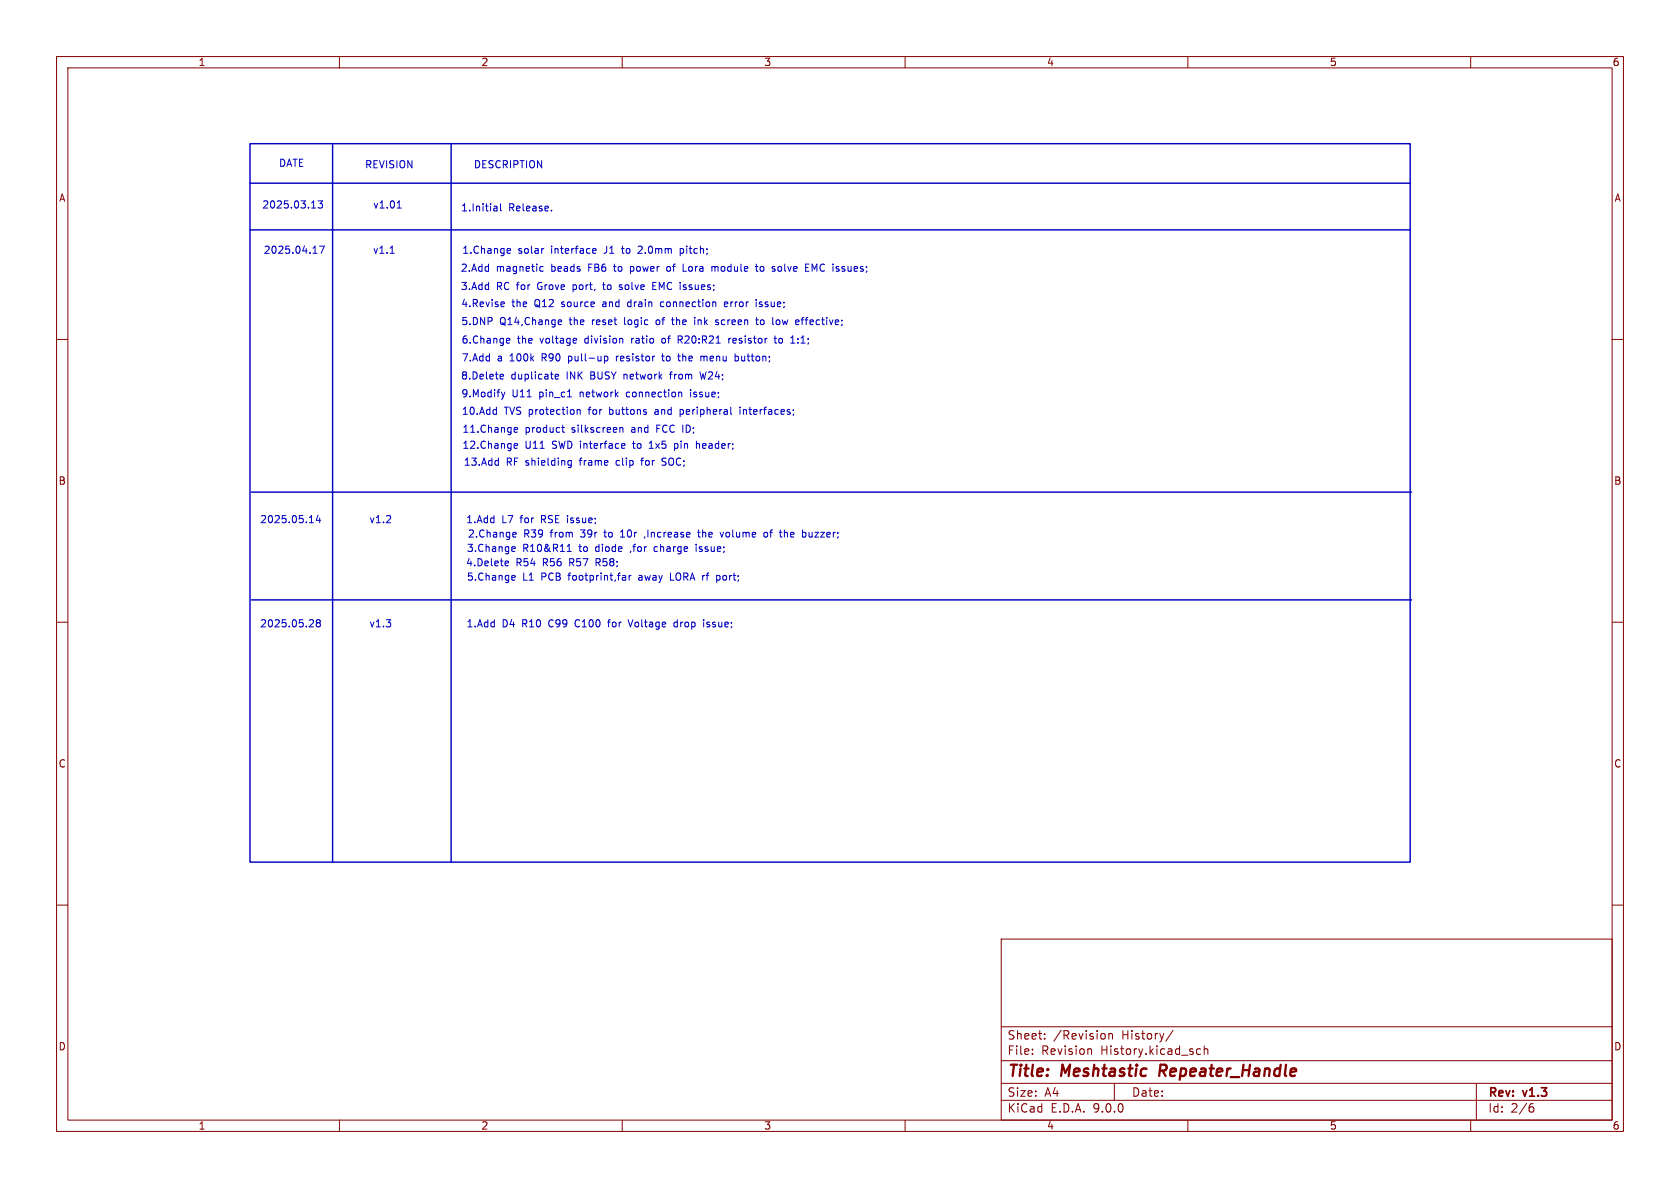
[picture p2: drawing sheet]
<svg xmlns="http://www.w3.org/2000/svg" width="297mm" height="210mm" viewBox="0 0 297 210" stroke-linecap="round" stroke-linejoin="round" font-family="sans-serif">
<defs><g id="words">
<g font-size="2.8" fill="#840000">
<text x="178" y="190.9">Title:</text>
<text x="187.7" y="190.9">Meshtastic</text>
<text x="205.8" y="190.9">Repeater_Handle</text>
</g>
<g font-size="2.1" fill="#840000">
<text x="178" y="184">Sheet:</text>
<text x="186.2" y="184">/Revision</text>
<text x="198.4" y="184">History/</text>
<text x="178" y="186.7">File:</text>
<text x="184.1" y="186.7">Revision</text>
<text x="194.7" y="186.7">History.kicad_sch</text>
<text x="178" y="196.9">KiCad</text>
<text x="178" y="194.1">Size:</text>
<text x="184.7" y="194.1">A4</text>
<text x="185.7" y="196.9">E.D.A.</text>
<text x="193.3" y="196.9">9.0.0</text>
<text x="200" y="194.1">Date:</text>
<text x="263" y="194.3">Rev:</text>
<text x="263" y="196.9">Id:</text>
<text x="267.1" y="196.9">2/6</text>
<text x="269.4" y="194.3">v1.3</text>
</g>
<g font-size="1.8" fill="#840000">
<text x="35" y="11.9">1</text>
<text x="85" y="11.9">2</text>
<text x="135" y="11.9">3</text>
<text x="185" y="11.9">4</text>
<text x="235" y="11.9">5</text>
<text x="285" y="11.9">6</text>
<text x="10.3" y="35.9">A</text>
<text x="285.3" y="35.9">A</text>
<text x="10.3" y="85.9">B</text>
<text x="285.3" y="85.9">B</text>
<text x="10.3" y="135.9">C</text>
<text x="285.3" y="135.9">C</text>
<text x="10.3" y="185.9">D</text>
<text x="285.3" y="185.9">D</text>
<text x="35" y="199.9">1</text>
<text x="85" y="199.9">2</text>
<text x="135" y="199.9">3</text>
<text x="185" y="199.9">4</text>
<text x="235" y="199.9">5</text>
<text x="285" y="199.9">6</text>
</g>
<g font-size="1.8" fill="#0000c2">
<text x="49.2" y="29.7">DATE</text>
<text x="64.4" y="30">REVISION</text>
<text x="83.7" y="30">DESCRIPTION</text>
<text x="46.3" y="37.1">2025.03.13</text>
<text x="65.9" y="37.1">v1.01</text>
<text x="81.4" y="37.6">1.Initial</text>
<text x="89.9" y="37.6">Release.</text>
<text x="46.5" y="45.1">2025.04.17</text>
<text x="65.8" y="45.1">v1.1</text>
<text x="81.6" y="45.1">1.Change</text>
<text x="91.6" y="45.1">solar</text>
<text x="97.5" y="45.1">interface</text>
<text x="107.1" y="45.1">J1</text>
<text x="110.4" y="45.1">to</text>
<text x="113.5" y="45.1">2.0mm</text>
<text x="121.1" y="45.1">pitch;</text>
<text x="81.4" y="48.2">2.Add</text>
<text x="81.4" y="51.5">3.Add</text>
<text x="87.7" y="48.2">magnetic</text>
<text x="87.7" y="51.5">RC for</text>
<text x="95.3" y="51.5">Grove</text>
<text x="97.6" y="48.2">beads</text>
<text x="101.7" y="51.5">port,</text>
<text x="104.3" y="48.2">FB6</text>
<text x="107.3" y="51.5">to</text>
<text x="109" y="48.2">to</text>
<text x="110.4" y="51.5">solve</text>
<text x="112.1" y="48.2">power</text>
<text x="116.4" y="51.5">EMC issues;</text>
<text x="118.7" y="48.2">of</text>
<text x="121.8" y="48.2">Lora</text>
<text x="127.1" y="48.2">module</text>
<text x="135.1" y="48.2">to</text>
<text x="138.2" y="48.2">solve</text>
<text x="144.3" y="48.2">EMC issues;</text>
<text x="81.5" y="54.5">4.Revise</text>
<text x="81.5" y="57.7">5.DNP</text>
<text x="88.3" y="57.7">Q14,Change</text>
<text x="90.5" y="54.5">the</text>
<text x="94.6" y="54.5">Q12</text>
<text x="99.5" y="54.5">source</text>
<text x="100.8" y="57.7">the</text>
<text x="104.9" y="57.7">reset</text>
<text x="107" y="54.5">and</text>
<text x="110.8" y="57.7">logic</text>
<text x="111.6" y="54.5">drain</text>
<text x="116.7" y="57.7">of</text>
<text x="117.6" y="54.5">connection</text>
<text x="119.7" y="57.7">the</text>
<text x="123.8" y="57.7">ink</text>
<text x="127.8" y="57.7">screen</text>
<text x="129.1" y="54.5">error</text>
<text x="134.9" y="54.5">issue;</text>
<text x="135.2" y="57.7">to</text>
<text x="138.2" y="57.7">low</text>
<text x="142.5" y="57.7">effective;</text>
<text x="81.5" y="60.9">6.Change</text>
<text x="81.5" y="64.1">7.Add</text>
<text x="87.9" y="64.1">a</text>
<text x="90.2" y="64.1">100k</text>
<text x="91.5" y="60.9">the</text>
<text x="95.6" y="60.9">voltage</text>
<text x="96.1" y="64.1">R90</text>
<text x="100.9" y="64.1">pull-up</text>
<text x="103.7" y="60.9">division</text>
<text x="109.6" y="64.1">resistor</text>
<text x="112.1" y="60.9">ratio</text>
<text x="117.7" y="60.9">of</text>
<text x="118" y="64.1">to</text>
<text x="120.7" y="60.9">R20:R21</text>
<text x="121" y="64.1">the</text>
<text x="125.1" y="64.1">menu</text>
<text x="129.9" y="60.9">resistor</text>
<text x="131.4" y="64.1">button;</text>
<text x="138.2" y="60.9">to</text>
<text x="141.3" y="60.9">1:1;</text>
<text x="81.4" y="67.3">8.Delete</text>
<text x="81.5" y="70.4">9.Modify</text>
<text x="90.3" y="67.3">duplicate</text>
<text x="90.5" y="70.4">U11</text>
<text x="95.4" y="70.4">pin_c1</text>
<text x="100.3" y="67.3">INK</text>
<text x="102.8" y="70.4">network</text>
<text x="104.6" y="67.3">BUSY</text>
<text x="110.7" y="67.3">network</text>
<text x="111.2" y="70.4">connection</text>
<text x="119.1" y="67.3">from</text>
<text x="122.7" y="70.4">issue;</text>
<text x="124.7" y="67.3">W24;</text>
<text x="81.6" y="73.5">10.Add</text>
<text x="81.7" y="76.7">11.Change</text>
<text x="89.1" y="73.5">TVS protection</text>
<text x="92.8" y="76.7">product</text>
<text x="101.2" y="76.7">silkscreen</text>
<text x="104.4" y="73.5">for</text>
<text x="108.2" y="73.5">buttons</text>
<text x="111.9" y="76.7">and</text>
<text x="116.4" y="73.5">and</text>
<text x="116.5" y="76.7">FCC ID;</text>
<text x="121.1" y="73.5">peripheral</text>
<text x="131.8" y="73.5">interfaces;</text>
<text x="81.7" y="79.5">12.Change</text>
<text x="81.9" y="82.5">13.Add</text>
<text x="89.5" y="82.5">RF shielding</text>
<text x="92.8" y="79.5">U11</text>
<text x="97.7" y="79.5">SWD interface</text>
<text x="102.8" y="82.5">frame</text>
<text x="109.4" y="82.5">clip</text>
<text x="112.4" y="79.5">to</text>
<text x="114.1" y="82.5">for</text>
<text x="115.4" y="79.5">1x5</text>
<text x="117.9" y="82.5">SOC;</text>
<text x="120.1" y="79.5">pin</text>
<text x="124.1" y="79.5">header;</text>
<text x="45.9" y="92.7">2025.05.14</text>
<text x="65.2" y="92.7">v1.2</text>
<text x="82.3" y="92.7">1.Add</text>
<text x="82.6" y="95.2">2.Change</text>
<text x="88.7" y="92.7">L7</text>
<text x="92.1" y="92.7">for</text>
<text x="92.6" y="95.2">R39</text>
<text x="95.9" y="92.7">RSE issue;</text>
<text x="97.4" y="95.2">from</text>
<text x="103" y="95.2">39r</text>
<text x="107.3" y="95.2">to</text>
<text x="110.4" y="95.2">10r</text>
<text x="114.8" y="95.2">,Increase</text>
<text x="124.5" y="95.2">the</text>
<text x="128.6" y="95.2">volume</text>
<text x="136.5" y="95.2">of</text>
<text x="139.6" y="95.2">the</text>
<text x="143.7" y="95.2">buzzer;</text>
<text x="82.3" y="100.3">4.Delete</text>
<text x="82.4" y="97.8">3.Change</text>
<text x="91.2" y="100.3">R54</text>
<text x="92.4" y="97.8">R10&amp;R11</text>
<text x="96.1" y="100.3">R56</text>
<text x="100.9" y="100.3">R57</text>
<text x="102.5" y="97.8">to</text>
<text x="105.6" y="97.8">diode</text>
<text x="105.8" y="100.3">R58;</text>
<text x="111.9" y="97.8">,for</text>
<text x="116.3" y="97.8">charge</text>
<text x="123.9" y="97.8">issue;</text>
<text x="82.4" y="102.8">5.Change</text>
<text x="92.4" y="102.8">L1</text>
<text x="95.8" y="102.8">PCB</text>
<text x="100.8" y="102.8">footprint,far</text>
<text x="113.4" y="102.8">away</text>
<text x="119.1" y="102.8">LORA rf</text>
<text x="127.7" y="102.8">port;</text>
<text x="45.9" y="111.1">2025.05.28</text>
<text x="65.2" y="111.1">v1.3</text>
<text x="82.4" y="111.1">1.Add</text>
<text x="88.8" y="111.1">D4</text>
<text x="92.4" y="111.1">R10</text>
<text x="97.3" y="111.1">C99</text>
<text x="102.1" y="111.1">C100</text>
<text x="108.2" y="111.1">for</text>
<text x="112" y="111.1">Voltage</text>
<text x="120.2" y="111.1">drop</text>
<text x="125.6" y="111.1">issue;</text>
</g>
</g></defs>
<g fill="none" stroke="#840000" stroke-width=".18">
<path d="M10 10h277v190h-277zM12 12h273v186h-273zM60 10v2M110 10v2M160 10v2M210 10v2M260 10v2M10 60h2M285 60h2M10 110h2M285 110h2M10 160h2"/>
<path d="M177 166h108v32h-108zM285 160h2M60 198v2M110 198v2M160 198v2M177 194.5h108M177 191.5h108M177 187.5h108M177 181.5h108M182.5 186.3v.1M182.5 185.5v.1M184.7 183.6v.1"/>
<path d="M184.7 182.8v.1M192.5 185.4h.2l.3 .2v.8M196 182.7v1M196 182.8l.2-.1 .4 .1 .1 .9M197 191.5v3M207.4 182.1l-1.3 2M210 198v2M211.6 186.3l.2 .1 .4-.1M212.2 185.5l-.4-.1-.2 .1M212.9 185.5l.2-.1 .4 .1v.9M212.9 184.9v1.5M260 198v2"/>
<path d="M261 191.5v6.5M270.6 195.7h.4l.2 .3-.1 .5-.5 .1M271 195.1l-.4 .1"/>
</g>
<path d="M205.2 188.2l-.3 2" fill="none" stroke="#840000" stroke-width=".4"/>
<path d="M44.2 25.4h205.1v127h-205.1zM44.2 32.4h205.1M58.8 25.4v127M79.8 25.4v127M44.2 40.6h205.1M44.4 87h205.2M44.4 106h205.2" fill="none" stroke="#0000c2" stroke-width=".25"/>
<g fill="none" stroke="#0000c2" stroke-width=".18">
<path d="M55.1 36.8h.7M56.2 35.5h.8l-.4 .5 .4 .1v.6l-.2 .1-.6-.1M70.2 36.8h.7M70.5 35.7l.1-.2v1.3M87.5 36.4l.3 .1 .1 .8M87.9 37.2l-.4 .1M87.9 36.7l-.4 .1M88.5 36v1.1l.2 .2M97.5 37.2v.1M55.3 44.8h.8M56.5 43.5h.8l-.5 1.3M69 44.8h.7"/>
<path d="M88.8 53.4h.3l.1 .3-.6 .1M89.1 54.2h-.3M89.7 59.8l.4 .1v.2l-.6 .1M89.8 43.9l.4 .1 .1 .2-.6 .2M90.2 44.7l-.4 .1M95.5 47.8l.2 .2 .3-.1M96 43.9h.1M96 47.2l-.3-.1-.2 .1M98.9 56.5l.3 .1 .1 .2-.6 .2M99.2 57.3l-.3 .1M101.8 59.8l.1 .3-.6 .1M104.8 44.7h.5"/>
<path d="M104.8 44l.4-.1 .2 .3-.6 .2M106.5 50.3h.5M106.7 49.9l.1 1.2M109.5 51.1l.3 .1M109.8 50.3l-.3 .2v.2l.3 .1M110 59.9l.1 .8M111.1 53.4l-.2 .2 .2 .6M111.5 47.1v1.3M111.5 47.9l.1 .1M111.6 47.1l-.1 .1M113 43.5l-.2 .1M113.5 44.1l-.7 .7h.7"/>
<path d="M115.4 50.5h.4M116 49.9h-.6v1.3h.6M116.1 56.6l-.1 .2 .1 .5M117.1 59.9l-.1 .1 .1 .6M117.2 53.4h-.3l-.1 .2v.5l.4 .1M118.3 47.1l-.3 .1-.1 .1v.5l.4 .2M118.7 56.5h.5M118.9 56.1v1.1l.3 .2M120.3 44.7l.3 .1M120.3 43.9v1.3M120.4 59.4h-.5v1.3M120.6 43.9l-.3 .1"/>
<path d="M120.8 48h.6M122.8 56.1v.1M122.8 56.5v.9M125.9 47.2l.3-.1 .2 .2M126.4 47.3v.7M126.6 47.1l-.2 .2M126.7 57h.3v.2l-.1 .2h-.3M126.7 56.5l.3 .1M128.6 53.4h-.4l-.1 .1v.7h.5M128.7 53.7l-.6 .1M128.8 59.8v.9M129.2 59.8l-.4 .2"/>
<path d="M133.5 47.1h.5M133.6 56.5h.5M133.7 52.9v.2M133.7 53.4v.8M133.7 46.7v1.1l.3 .2M133.8 56.1v1.1l.3 .2M134.2 54.2h.4M134.4 53.4l-.2 .1 .2 .3M134.6 47.1l-.2 .2v.4l.2 .3M134.7 56.5l-.3 .3v.3l.3 .3M136.8 59.8h.5M137 59.4v1.1l.3 .2"/>
<path d="M137.2 57.1l.2 .3 .4-.1M137.6 47.2l-.1 .1 .1 .6M137.8 56.6l-.4-.1-.2 .3M141.6 56.5h.5M142.1 56.1l-.3 .2v1.1M142.4 48h.6M142.4 46.7h.6M144 47.6l-.4-.9v1.3M87.6 72.4l.2 .1M87.8 72v1.2M87.8 73.2h-.2M88.5 66.9h.5"/>
<path d="M88.5 66.2h.3l.2 .3-.6 .1M88.7 69.3l.3 .9M89 70.2l-.3 .4M89.3 69.3l-.3 .9M90.1 60.6l-.4 .1M90.9 78.8l.6-.1-.1-.2-.3-.1-.2 .2v.6h.5M90.9 76l.6-.1-.1-.3h-.3l-.2 .2 .1 .6h.4M98.2 66.6l.6-.1-.1-.3h-.4l-.1 .1v.6h.5M99.3 75.6h.5M99.5 75.1v1.1l.3 .2M100.3 70.2h.7M101.9 60.6l-.1 .1"/>
<path d="M102 72.4v.8M102 72.5l.2-.1 .3 .1 .1 .7M106.9 63v1.2M106.9 63h.3l.3 .2-.2 .5h-.4M109 63v.8M109.2 63l-.2 .2M109.6 75.7l.2-.1h.3v.8M109.6 75.6v.8M110.1 78.4l.3 .1 .1 .2-.6 .1M110.4 79.2l-.3 .1M114.8 79.3h.7M115 78.2l-.2 .1"/>
<path d="M115.9 72.4l-.1 .1M115.9 72.8l-.1 .1 .1 .3M117 63h.4M117.1 62.5v1.1l.3 .2M118.4 66.2h.4M118.6 65.8l-.1 1.2M119.3 79.2l.3 .1M119.3 78.4v1.3M119.6 78.4l-.3 .1M119.8 63h.5M119.9 60h.5M120 63.6l.3 .2"/>
<path d="M120.2 69.3l.3 .2v.7M120.2 60l.4 .7M120.2 72.4v1.3M120.2 73.2h.4M120.6 72.4l-.4 .1M122.1 68.9v.1M122.1 69.3v.9M123.1 78.5l.4-.1 .2 .2M123.1 78v1.3M123.7 65.7l.3 1.3 .3-.9M124 63h.3l.2 .1M124.5 63.1v.7"/>
<path d="M124.6 63l-.1 .1M130 63h.3l.3 .2-.2 .5h-.4M130.8 72v.1M130.8 72.4v.8M139.8 60.7h.7M54.7 92.4h.7M56.2 91.1l-.3 .9h.8M56.5 91.6v.8M88 81.4l.1 .1M88.1 81v1.2M88.1 82.2h-.1M89.4 100h.4"/>
<path d="M89.4 99.2h.3l.2 .3-.6 .1M90.7 96.6l.3 .1 .1 .2-.6 .2M90.8 94.1l.4 .1 .1 .2-.6 .1M91 97.4l-.3 .1M91.2 94.9h-.4M100.3 97.5h.7M100.3 96.6l.3-.4v1.3M100.5 82.2h.5M100.5 81.5h.5M101 81.4v1l-.2 .3-.3-.1M109.7 94.9h.7M109.9 93.9l-.2 .1"/>
<path d="M111.5 97.6l-.1 .1M113.3 81.4h.5M113.5 81v1.2M114 94.9l-.1 .2M115.9 96.6l-.3 .3v.3l.3 .3M117 82.2h.5M117.6 81h-.3l-.3 .2 .1 .3 .4 .1M123.1 96.2v.1M123.1 96.6v.9M123.3 94.1h.5M123.5 93.7v1.1l.3 .1M127.3 94.1l.3 .8 .3-.8"/>
<path d="M135.2 94.2l.3-.1 .2 .2v.4l-.2 .2h-.3l-.2-.2zM138.7 93.7v1.2M139 94.1l-.3 .1M143 94.1v.7l.2 .1M55.2 109.5l.2 .3v.3l-.8 .7h.8M56.2 110.1l-.3 .2 .1 .4 .2 .1h.3l.1-.2v-.3l-.2-.2M56.2 110.1l-.3-.2 .3-.4h.2l.2 .3-.2 .3M56.2 110.1h.2M90.7 101.7l.3 .1 .1 .2-.6 .1M91 102.5l-.3 .1M107.4 110h.5M107.6 109.6v1.2"/>
<path d="M110.2 101.7l.4 .1v.8M110.6 102.5l-.4 .1M110.6 102l-.4 .1M111 109.5l.5 1.3M111.2 101.7v.9M111.6 101.7l-.4 .3M118.5 101.3v1.3h.6M119.7 110h-.3l-.3 .2 .2 .6h.4M124.4 109.5v.2M124.4 110v.8M124.9 110.8h.4M125.1 110l-.2 .2 .2 .2"/>
<path d="M126.7 101.8l.4-.1 .1 .1M127.2 102.4l-.1 .2-.4-.1"/>
</g>
<use href="#words"/>
</svg>
